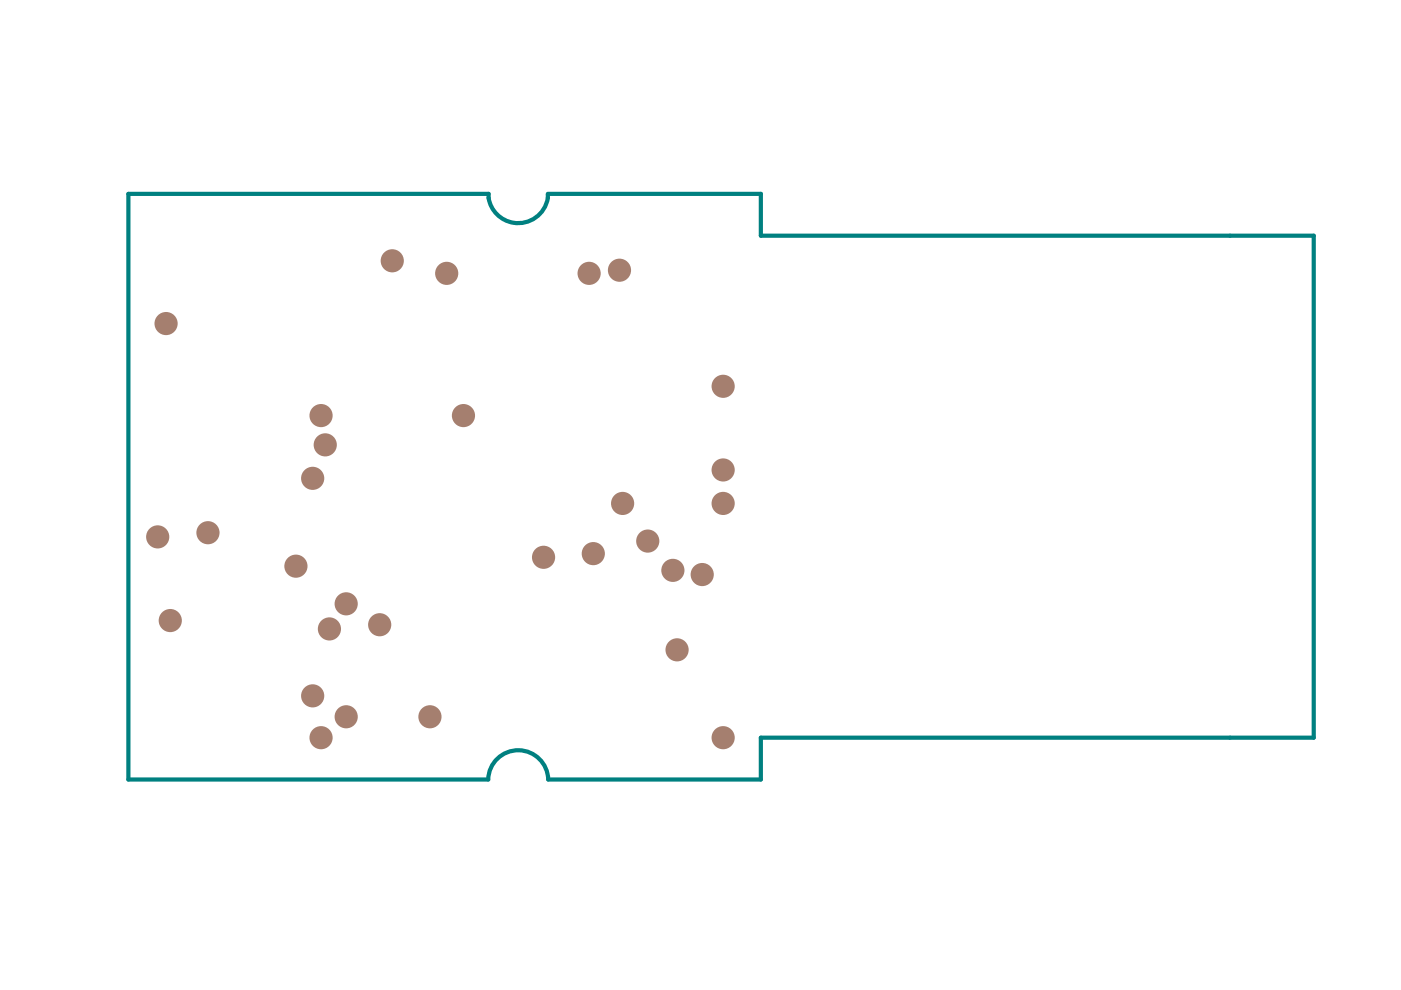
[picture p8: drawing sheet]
<svg xmlns="http://www.w3.org/2000/svg" width="297mm" height="210mm" viewBox="0 0 297 210" stroke-linecap="round" stroke-linejoin="round" font-family="sans-serif">
<path d="M116.2 41.1h45.1v8.9h117.2v106.4h-117.2v8.9h-45.1a6.4 6.4 0 0 0-6.3-6.2 6.4 6.4 0 0 0-6.4 6.2h-76.3v-124.2h76.4a6.3 6.3 0 0 0 6.2 6.2 6.3 6.3 0 0 0 6.4-6.1" fill="none" stroke="#008080" stroke-width=".89"/>
<g fill="#a57f6f">
<circle cx="137.3" cy="114.7" r="2.46"/>
<circle cx="125.8" cy="117.4" r="2.46"/>
<circle cx="142.7" cy="120.9" r="2.46"/>
<circle cx="69" cy="94.3" r="2.46"/>
<circle cx="68.1" cy="88.1" r="2.46"/>
<circle cx="80.5" cy="132.5" r="2.46"/>
<circle cx="62.7" cy="120" r="2.46"/>
<circle cx="73.4" cy="128" r="2.46"/>
<circle cx="69.8" cy="133.3" r="2.46"/>
<circle cx="66.3" cy="101.4" r="2.46"/>
<circle cx="148.9" cy="121.8" r="2.46"/>
<circle cx="153.3" cy="81.9" r="2.46"/>
<circle cx="131.3" cy="57.3" r="2.46"/>
<circle cx="44.1" cy="112.9" r="2.46"/>
<circle cx="153.3" cy="106.7" r="2.46"/>
<circle cx="94.7" cy="58" r="2.46"/>
<circle cx="124.9" cy="58" r="2.46"/>
<circle cx="153.3" cy="99.6" r="2.46"/>
<circle cx="91.2" cy="152" r="2.46"/>
<circle cx="73.4" cy="152" r="2.46"/>
<circle cx="115.2" cy="118.2" r="2.46"/>
<circle cx="83.2" cy="55.3" r="2.46"/>
<circle cx="132" cy="106.7" r="2.46"/>
<circle cx="98.3" cy="88.1" r="2.46"/>
<circle cx="143.6" cy="137.8" r="2.46"/>
<circle cx="35.2" cy="68.6" r="2.46"/>
<circle cx="33.4" cy="113.8" r="2.46"/>
<circle cx="153.3" cy="156.4" r="2.46"/>
<circle cx="68.1" cy="156.4" r="2.46"/>
<circle cx="66.3" cy="147.5" r="2.46"/>
<circle cx="36.1" cy="131.6" r="2.46"/>
</g>
</svg>
